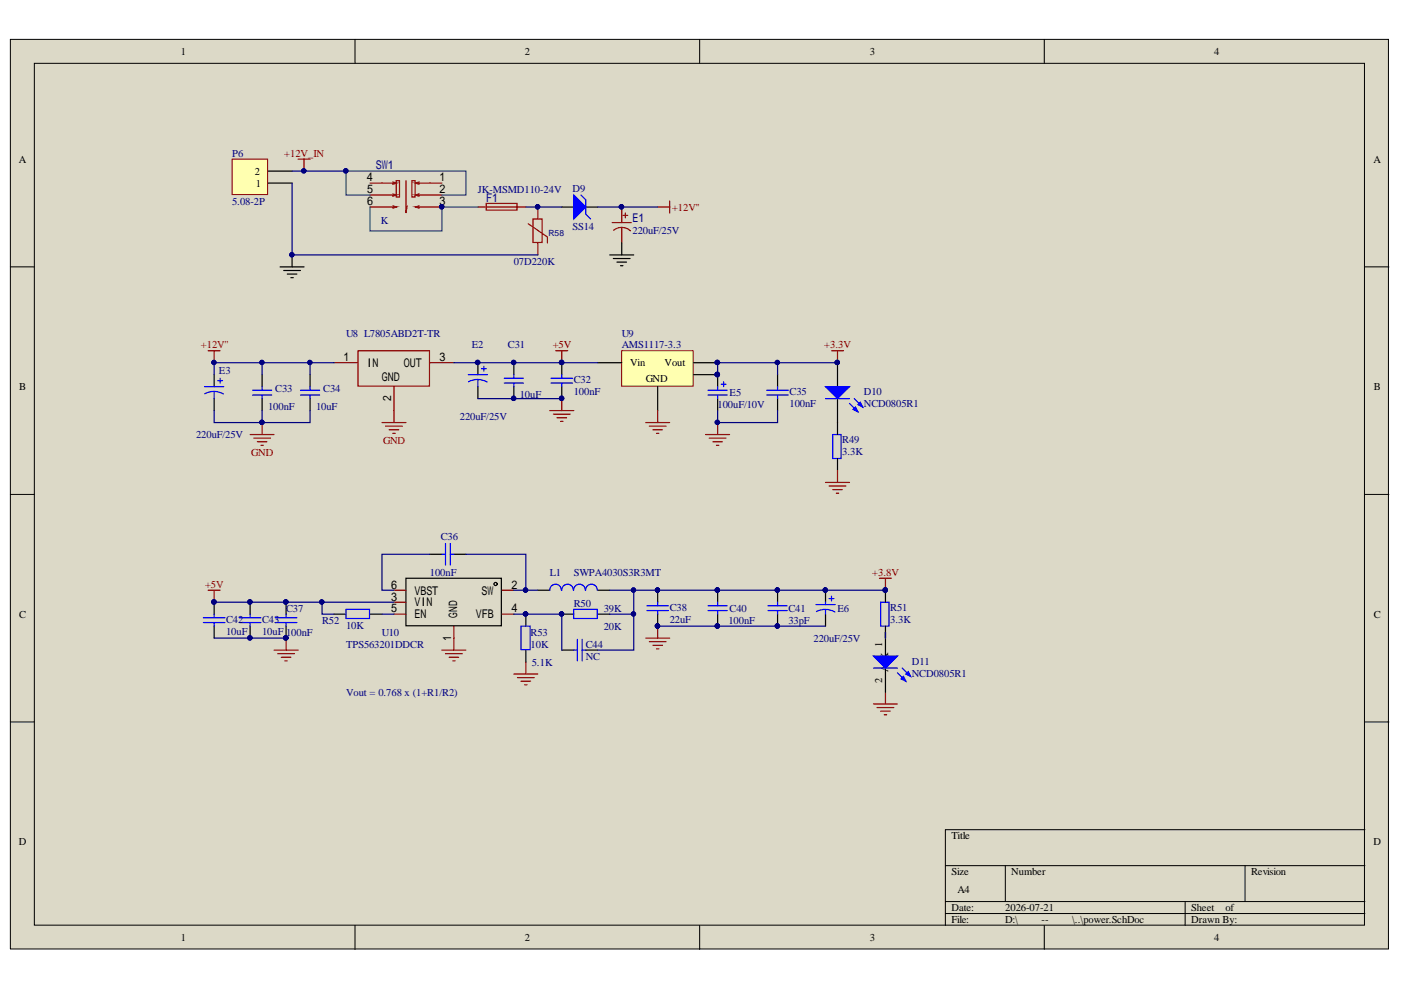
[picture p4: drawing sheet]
<svg xmlns="http://www.w3.org/2000/svg" width="297mm" height="210mm" viewBox="0 0 297 210" stroke-linecap="round" stroke-linejoin="round" font-family="sans-serif">
<defs><g id="words">
<g font-size="2.5" fill="#000080">
<text x="79.7" y="35.9">SW1</text>
<text x="103.1" y="42.8">F1</text>
<text x="134.1" y="47.1">E1</text>
</g>
<g font-size="2.5">
<text x="77.7" y="77.8">IN</text>
<text x="85.6" y="77.8">OUT</text>
<text x="81" y="80.7">GND</text>
<text x="87.8" y="128.6">VIN</text>
<text x="87.8" y="131.1">EN</text>
<text x="87.8" y="126.1">VBST</text>
<text x="100.9" y="131.1">VFB</text>
<text x="102.1" y="126.1">SW</text>
</g>
<g font-size="2.2">
<text x="38.3" y="11.7">1</text>
<text x="111.3" y="11.7">2</text>
<text x="184.4" y="11.7">3</text>
<text x="257.4" y="11.7">4</text>
<text x="4" y="34.5">A</text>
<text x="291.2" y="34.5">A</text>
<text x="54" y="37.1">2</text>
<text x="54.2" y="39.6">1</text>
<text x="133.6" y="77.7">Vin</text>
<text x="140.9" y="77.7">Vout</text>
<text x="4.1" y="82.7">B</text>
<text x="136.9" y="81">GND</text>
<text x="291.3" y="82.7">B</text>
<text x="4.1" y="130.9">C</text>
<text x="291.3" y="130.9">C</text>
<text x="187" y="137.1" transform="rotate(-90 187 137.1)">1</text>
<text x="188.3" y="142.5" transform="rotate(-90 188.3 142.5)">A K</text>
<text x="187" y="144.8" transform="rotate(-90 187 144.8)">2</text>
<text x="4" y="179.2">D</text>
<text x="201.7" y="177.9">Title</text>
<text x="291.2" y="179.2">D</text>
<text x="201.7" y="185.5">Size</text>
<text x="214.4" y="185.5">Number</text>
<text x="265.3" y="185.5">Revision</text>
<text x="203" y="189.3">A4</text>
<text x="201.7" y="193.1">Date:</text>
<text x="201.7" y="195.7">File:</text>
<text x="213.1" y="193.1">2026-07-21</text>
<text x="213.1" y="195.7">D:\</text>
<text x="220.8" y="195.7">--</text>
<text x="227.3" y="195.7">\..\power.SchDoc</text>
<text x="252.5" y="193.1">Sheet</text>
<text x="252.5" y="195.7">Drawn By:</text>
<text x="259.8" y="193.1">of</text>
<text x="38.3" y="199.5">1</text>
<text x="111.3" y="199.5">2</text>
<text x="184.4" y="199.5">3</text>
<text x="257.4" y="199.5">4</text>
</g>
<g font-size="2.2" fill="#000080">
<text x="49.2" y="33.3">P6</text>
<text x="101.3" y="40.9">JK-MSMD110-24V</text>
<text x="121.4" y="40.6">D9</text>
<text x="49.2" y="43.4">5.08-2P</text>
<text x="80.7" y="47.5">K</text>
<text x="121.4" y="48.8">SS14</text>
<text x="134.1" y="49.5">220uF/25V</text>
<text x="108.9" y="56.1">07D220K</text>
<text x="73.4" y="71.4">U8 L7805ABD2T-TR</text>
<text x="131.8" y="71.4">U9</text>
<text x="100" y="73.9">E2</text>
<text x="107.7" y="73.9">C31</text>
<text x="131.8" y="73.9">AMS1117-3.3</text>
<text x="46.4" y="79.2">E3</text>
<text x="58.4" y="83">C33</text>
<text x="68.5" y="83">C34</text>
<text x="121.7" y="81.3">C32</text>
<text x="121.7" y="83.8">100nF</text>
<text x="167.4" y="83.8">C35</text>
<text x="183.2" y="83.8">D10</text>
<text x="56.8" y="86.8">100nF</text>
<text x="67" y="86.8">10uF</text>
<text x="97.5" y="89.1">220uF/25V</text>
<text x="110.2" y="84.3">10uF</text>
<text x="152.2" y="86.6">100uF/10V</text>
<text x="154.7" y="84">E5</text>
<text x="167.4" y="86.3">100nF</text>
<text x="183.2" y="86.3">NCD0805R1</text>
<text x="41.6" y="92.9">220uF/25V</text>
<text x="178.6" y="93.9">R49</text>
<text x="178.6" y="96.5">3.3K</text>
<text x="93.4" y="114.5">C36</text>
<text x="91.2" y="122.1">100nF</text>
<text x="116.6" y="122.1">L1</text>
<text x="121.7" y="122.1">SWPA4030S3R3MT</text>
<text x="60.7" y="129.7">C37</text>
<text x="121.7" y="128.7">R50</text>
<text x="128" y="129.7">39K</text>
<text x="142" y="129.5">C38</text>
<text x="154.7" y="129.7">C40</text>
<text x="167.1" y="129.7">C41</text>
<text x="177.6" y="129.7">E6</text>
<text x="188.7" y="129.5">R51</text>
<text x="47.9" y="132">C42</text>
<text x="47.9" y="134.6">10uF</text>
<text x="55.6" y="132">C43</text>
<text x="55.6" y="134.6">10uF 100nF</text>
<text x="68.3" y="132.3">R52</text>
<text x="73.4" y="137.4">TPS563201DDCR</text>
<text x="73.4" y="133.3">10K</text>
<text x="81" y="134.8">U10</text>
<text x="112.5" y="134.8">R53</text>
<text x="112.5" y="137.4">10K</text>
<text x="124.2" y="137.4">C44</text>
<text x="128" y="133.6">20K</text>
<text x="142" y="132">22uF</text>
<text x="154.4" y="132.3">100nF</text>
<text x="167.1" y="132.3">33pF</text>
<text x="172.5" y="136.1">220uF/25V</text>
<text x="188.7" y="132">3.3K</text>
<text x="112.8" y="141.2">5.1K</text>
<text x="124.2" y="139.9">NC</text>
<text x="193.3" y="140.9">D11</text>
<text x="193.3" y="143.5">NCD0805R1</text>
<text x="73.4" y="147.5">Vout = 0.768 x (1+R1/R2)</text>
</g>
<g font-size="2.2" fill="#800000">
<text x="60.3" y="33.3">+12V_IN</text>
<text x="142.5" y="44.7">+12V''</text>
<text x="42.6" y="73.9">+12V''</text>
<text x="117.2" y="73.9">+5V</text>
<text x="174.8" y="73.9">+3.3V</text>
<text x="81.2" y="94.1">GND</text>
<text x="53.3" y="96.7">GND</text>
<text x="43.5" y="124.7">+5V</text>
<text x="184.9" y="122.1">+3.8V</text>
</g>
<text font-size="1.8" fill="#000080" x="116.3" y="50.1">R58</text>
</g></defs>
<g fill="#dcd9c7" stroke="#000" stroke-width=".21">
<path d="M2.2 8.3h292.2v192.9h-292.2z"/>
<path d="M7.3 13.4h282v182.8h-282z"/>
</g>
<g fill="none" stroke="#000" stroke-width=".21">
<path d="M75.3 8.3v5.1M148.3 8.3v5.1M221.4 8.3v5.1M2.2 56.6h5.1M289.4 56.6h5.1M2.2 104.8h5.1M289.4 104.8h5.1M2.2 153.1h5.1M289.4 153.1h5.1M289.4 175.9h-89v20.3M75.3 196.2v5.1M148.3 196.2v5.1"/>
<path d="M200.4 183.5h89M200.4 191.2h89M200.4 193.7h89M213.1 183.5v7.7M221.4 196.2v5.1M251.3 191.2v5M264 183.5v7.7"/>
</g>
<g fill="none" stroke="#000" stroke-width=".25">
<path d="M91.2 117.5h2.5M96.2 117.5h2.6M60.7 127.7v2.5M60.7 132.8v2.5M70.8 130.2h2.6M78.4 130.2h2.6M86.1 122.6h20.2v10.1h-20.2zM111.5 130.2v2.6M111.5 137.8v2.6M114 125.1h2.6M119.1 130.2h2.6M126.7 130.2h2.6"/>
<path d="M126.7 125.1h2.6M187.7 125.1v2.6M187.7 132.8v6.3M187.7 141.6v5.1"/>
<circle cx="105.1" cy="123.8" r=".34"/>
</g>
<path d="M83.5 125.1h2.6M83.5 127.7h2.6M83.5 130.2h2.6M96.2 132.8v2.5M106.4 125.1h2.5M106.4 130.2h2.5" fill="none" stroke="#800" stroke-width=".25"/>
<g fill="#000080" stroke="#000080" stroke-width=".21">
<circle cx="111.4" cy="130.2" r=".46"/>
<circle cx="119.1" cy="130.2" r=".46"/>
<circle cx="60.6" cy="135.2" r=".46"/>
<circle cx="60.6" cy="127.6" r=".46"/>
<circle cx="187.7" cy="125.1" r=".46"/>
</g>
<g fill="none" stroke="#00f" stroke-width=".25">
<path d="M93.7 117.5h.8M94.5 115.2v4.6M95.5 117.5h.7M95.5 115.2v4.6M58.4 131h4.5M58.4 132h4.5M60.7 130.2v.8M60.7 132v.8M73.4 129.2h4.9v1.9h-4.9zM110.5 132.8h1.9v4.9h-1.9zM119 125.1a1.22 1.22 0 0 0-1.2-1.2 1.22 1.22 0 0 0-1.2 1.2M121.5 125.1a1.22 1.22 0 0 0-1.2-1.2 1.22 1.22 0 0 0-1.2 1.2"/>
<path d="M121.6 129.2h5v1.9h-5zM124.1 125.1a1.23 1.23 0 0 0-1.2-1.2 1.23 1.23 0 0 0-1.3 1.2M126.6 125.1a1.23 1.23 0 0 0-1.2-1.2 1.23 1.23 0 0 0-1.2 1.2M186.7 127.7h1.8v5.1h-1.8z"/>
</g>
<g fill="none" stroke="#800000" stroke-width=".25">
<path d="M58.1 137.8h5.1M58.9 138.6h3.5M59.6 139.4h2.1M60.7 135.3v2.5M93.7 137.8h5.1M94.5 138.6h3.5M95.2 139.4h2.1M96.2 135.3v2.5M186.5 122.6h2.5M187.7 122.6v2.5M60.4 140.1h.5M96 140.1h.5"/>
<path d="M108.9 142.9h5.1M109.7 143.7h3.6M110.5 144.4h2M111.2 145.2h.5M111.5 140.4v2.5M185.2 149.3h5.1M186 150h3.5M186.7 150.8h2M187.5 151.5h.5M187.7 146.7v2.6"/>
</g>
<path d="M185.2 139.1h5.1l-2.6 2.5z" fill="#00f"/>
<path d="M185.2 139.1h5.1l-2.6 2.5zM190.3 142.7l1.8 1.7M191.3 141.6l1.8 1.8" fill="none" stroke="#00f" stroke-width=".25"/>
<path d="M191 143.9l.5-.5 .6 1z" fill="#00f"/>
<path d="M191 143.9l.5-.5 .6 1z" fill="none" stroke="#00f" stroke-width=".25"/>
<path d="M192.1 142.9l.5-.5 .5 1z" fill="#00f"/>
<g fill="none" stroke="#00f" stroke-width=".25">
<path d="M43.1 132h4.6M43.1 131h4.6M45.4 130.2v.8M45.4 132v.8M50.7 132h4.6M50.7 131h4.6M53 130.2v.8M53 132v.8M121.7 137.8h.7M122.4 135.5v4.6M123.4 137.8h.8M123.4 135.5v4.6"/>
<path d="M137.2 129.5h4.5M137.2 128.4h4.5M139.4 127.7v.7M139.4 129.5v.7M150.1 129.5h4.1M150.1 128.4h4.1M152.2 127.7v.7M152.2 129.5v.7M162.8 129.5h4.1M162.8 128.4h4.1M164.9 127.7v.7M164.9 129.5v.7"/>
<path d="M173 128.2h4.1M173.1 129.7a4 4 0 0 1 3.9 .1M175 127.7v.5M175 129.2v1M175.8 126.9h1M176.3 126.4v1M185.2 141.6h5.1M192.1 142.9l.5-.5 .5 1z"/>
</g>
<g fill="none" stroke="#000" stroke-width=".25">
<path d="M119.1 43.9h2.6M124.2 43.9h2.5M129.3 54.1h5.1M130 54.8h3.6M130.8 55.6h2M131.6 56.3h.5M131.8 51.5v2.6M45.4 127.7v2.5M45.4 132.8v2.5M53 127.7v2.5M53 132.8v2.5M119.1 137.8h2.6"/>
<path d="M124.2 137.8h2.5M139.4 125.1v2.6M139.4 130.2v2.6M152.2 125.1v2.6M152.2 130.2v2.6M164.9 125.1v2.6M164.9 130.2v2.6M175 125.1v2.6M175 130.2v2.6"/>
</g>
<path d="M139.4 43.9h2.6M142 42.6v2.6M44.1 125.1h2.6M45.4 125.1v2.6M136.9 135.3h5.1M137.7 136.1h3.5M138.4 136.8h2.1M139.2 137.6h.5M139.4 132.8v2.5" fill="none" stroke="#800000" stroke-width=".25"/>
<g fill="#000080" stroke="#000080" stroke-width=".21">
<circle cx="45.4" cy="127.6" r=".46"/>
<circle cx="152.1" cy="125.1" r=".47"/>
<circle cx="152.1" cy="132.7" r=".47"/>
<circle cx="164.8" cy="125.1" r=".46"/>
<circle cx="164.8" cy="132.7" r=".46"/>
<circle cx="175" cy="125.1" r=".46"/>
<circle cx="139.4" cy="132.7" r=".46"/>
<circle cx="139.4" cy="125.1" r=".46"/>
<circle cx="131.8" cy="43.8" r=".46"/>
<circle cx="53" cy="127.6" r=".46"/>
<circle cx="53" cy="135.2" r=".46"/>
</g>
<path d="M103.1 43.1h6.5v1.5h-6.5zM103.9 43.9h5M129.8 47.2h4.1M130.1 48.8a2.73 2.73 0 0 1 3.6 .1M131.8 46.4v.8M131.8 48.2v.8M132.1 45.7h1M132.6 45.2v1" fill="none" stroke="#a00000" stroke-width=".25"/>
<path d="M101.3 43.9h2.6M108.9 43.9h2.6M131.8 43.9v2.5M131.8 49v2.5" fill="none" stroke="#800" stroke-width=".25"/>
<path d="M121.7 41.4l2.5 2.5-2.5 2.5z" fill="#00f"/>
<path d="M121.7 41.4l2.5 2.5-2.5 2.5zM123.2 41.4l1 1v3l1 1M176.5 92.1h1.8v5.1h-1.8z" fill="none" stroke="#00f" stroke-width=".25"/>
<path d="M63.2 33.7h2.5M64.5 33.7v2.6" fill="none" stroke="#800000" stroke-width=".25"/>
<g fill="#000080" stroke="#000080" stroke-width=".21">
<circle cx="64.4" cy="36.2" r=".46"/>
<circle cx="61.9" cy="54" r=".46"/>
</g>
<path d="M59.4 56.6h5.1M60.1 57.4h3.6M60.9 58.1h2M61.7 58.9h.5M61.9 54.1v2.5M177.6 89.6v2.5M177.6 97.2v2.6" fill="none" stroke="#000" stroke-width=".25"/>
<path d="M131.8 74.4h15.2v7.5h-15.2z" fill="#ffffb0" stroke="#800000" stroke-width=".21"/>
<g fill="none" stroke="#000" stroke-width=".25">
<path d="M55.6 79.4v2.6M65.7 79.4v2.6M101.3 76.9v2.5M108.9 76.9v2.5M119.1 76.9v2.5M126.7 76.9h5.1M147.1 76.9h5.1M147.1 79.4h5.1M164.9 79.4v2.6M177.6 76.9v5.1M55.6 84.5v2.6M65.7 84.5v2.6"/>
<path d="M101.3 82v2.5M108.9 82v2.5M119.1 82v2.5M139.4 82v5.1M164.9 84.5v2.6M177.6 84.5v5.1"/>
</g>
<g fill="#000080" stroke="#000080" stroke-width=".21">
<circle cx="152.1" cy="76.8" r=".46"/>
<circle cx="152.1" cy="79.4" r=".47"/>
<circle cx="119.1" cy="76.8" r=".46"/>
<circle cx="177.5" cy="76.8" r=".46"/>
<circle cx="108.9" cy="76.8" r=".46"/>
<circle cx="108.9" cy="84.5" r=".46"/>
<circle cx="119.1" cy="84.5" r=".46"/>
<circle cx="101.3" cy="76.8" r=".46"/>
</g>
<path d="M117.8 74.4h2.6M119.1 74.4v2.5M176.3 74.4h2.5M177.6 74.4v2.5" fill="none" stroke="#800000" stroke-width=".25"/>
<g fill="none" stroke="#00f" stroke-width=".25">
<path d="M99.3 79.4h4.1M102.1 78.2h1M102.6 77.7v1M108.9 79.4v.8M119.1 79.4v.8M53.5 83.8h4.1M53.5 82.7h4.1M55.6 82v.7M55.6 83.8v.7M63.7 83.8h4.1M63.7 82.7h4.1M65.7 82v.7"/>
<path d="M65.7 83.8v.7M101.3 80.5l1.2 .2 .8 .3M101.3 80.5h-.8l-1.2 .4M101.3 80.5v1.5M106.9 81.2h4.1M106.9 80.2h4.1M108.9 81.2v.8M116.8 81.2h4.6M116.8 80.2h4.6M119.1 81.2v.8M162.6 83.8h4.5M162.6 82.7h4.5"/>
<path d="M164.9 82v.7M164.9 83.8v.7"/>
</g>
<path d="M75.9 74.4h15.2v7.5h-15.2z" fill="none" stroke="#a00000" stroke-width=".25"/>
<path d="M70.8 76.9h5.1M91.2 76.9h5M83.5 82v5.1" fill="none" stroke="#800" stroke-width=".25"/>
<path d="M175 82h5.1l-2.5 2.5z" fill="#00f"/>
<path d="M175 82h5.1l-2.5 2.5zM180.1 85.5l1.8 1.8M181.1 84.5l1.8 1.8" fill="none" stroke="#00f" stroke-width=".25"/>
<path d="M180.9 86.8l.5-.5 .5 1z" fill="#00f"/>
<path d="M180.9 86.8l.5-.5 .5 1z" fill="none" stroke="#00f" stroke-width=".25"/>
<path d="M181.9 85.8l.5-.5 .5 1z" fill="#00f"/>
<g fill="none" stroke="#00f" stroke-width=".25">
<path d="M43.4 82h4M45.4 83l.8 .1 1.2 .4M45.4 83l-.8 .1-1.2 .4M45.4 83v1.5M46.2 80.7h1M46.7 80.2v1M150.1 82.7h4.1M150.1 83.8h4.1M152.2 82v.7M152.2 83.8v.7M152.9 81.5h1M153.4 81v1"/>
<path d="M175 84.5h5.1M181.9 85.8l.5-.5 .5 1z"/>
</g>
<g fill="#000080" stroke="#000080" stroke-width=".21">
<circle cx="177.5" cy="76.8" r=".46"/>
<circle cx="152.1" cy="79.4" r=".47"/>
<circle cx="119.1" cy="84.5" r=".46"/>
<circle cx="152.1" cy="89.5" r=".46"/>
<circle cx="55.5" cy="89.5" r=".46"/>
<circle cx="45.4" cy="76.8" r=".46"/>
<circle cx="114" cy="43.8" r=".46"/>
</g>
<path d="M45.4 79.4v2.6M152.2 79.4v2.6M45.4 84.5v2.6M152.2 84.5v2.6" fill="none" stroke="#000" stroke-width=".25"/>
<g fill="none" stroke="#800000" stroke-width=".25">
<path d="M44.1 74.4h2.6M45.4 74.4v2.5M53 92.1h5.1M53.8 92.9h3.6M54.6 93.7h2M55.3 94.4h.5M55.6 89.6v2.5M81 89.6h5.1M81.7 90.4h3.6M82.5 91.1h2M83.3 91.9h.5M83.5 87.1v2.5"/>
<path d="M116.6 87.1h5.1M117.3 87.8h3.6M118.1 88.6h2M118.9 89.3h.5M119.1 84.5v2.6M136.9 89.6h5.1M137.7 90.4h3.5M138.4 91.1h2.1M139.2 91.9h.5M139.4 87.1v2.5M149.6 92.1h5.1M150.4 92.9h3.5"/>
<path d="M151.1 93.7h2.1M151.9 94.4h.5M152.2 89.6v2.5M177.6 99.8v2.5M175 102.3h5.1M175.8 103.1h3.5M176.5 103.8h2.1M177.3 104.6h.5"/>
</g>
<path d="M114 43.9v2.5M114 51.5v2.6" fill="none" stroke="#800" stroke-width=".25"/>
<path d="M112 47.4l4.1 2.8v1.3M113 46.4h1.9v5h-1.9z" fill="none" stroke="#a00000" stroke-width=".25"/>
<path d="M49.2 33.7h7.5v7.6h-7.5z" fill="#ffffb0" stroke="#800000" stroke-width=".21"/>
<path d="M56.8 38.8h5.1M56.8 36.3h5.1" fill="none" stroke="#000" stroke-width=".25"/>
<g fill="none" stroke="#a00000" stroke-width=".25">
<path d="M81 38.8h3l-.7 .3M83.3 38.6l.7 .2M84 38.3h.7v3.5h-.7zM86.1 38.3v6.9l.2-1.6M87.3 38.3h.7v3.5h-.7zM88.9 38.6l-.8 .2M91.2 38.8h-3.1l.8 .3M81 41.4h3l-.7 .2M81 43.9h3l-.7 .2M83.3 41.1l.7 .3M83.3 43.6l.7 .3M88.9 41.1l-.8 .3"/>
<path d="M88.9 43.6l-.8 .3M91.2 41.4h-3.1l.8 .2M91.2 43.9h-3.1l.8 .2"/>
</g>
<path d="M78.4 38.8h2.6M91.2 38.8h2.5M78.4 41.4h2.6M78.4 43.9h2.6M91.2 41.4h2.5M91.2 43.9h2.5" fill="none" stroke="#800" stroke-width=".25"/>
<g fill="#000080" stroke="#000080" stroke-width=".21">
<circle cx="93.6" cy="43.8" r=".46"/>
<circle cx="111.4" cy="125.1" r=".47"/>
<circle cx="68.2" cy="127.6" r=".46"/>
<circle cx="134.3" cy="125.1" r=".46"/>
<circle cx="187.7" cy="125.1" r=".46"/>
<circle cx="175" cy="125.1" r=".46"/>
<circle cx="164.8" cy="125.1" r=".46"/>
<circle cx="152.1" cy="125.1" r=".47"/>
<circle cx="139.4" cy="125.1" r=".46"/>
<circle cx="134.3" cy="130.2" r=".46"/>
<circle cx="111.4" cy="130.2" r=".46"/>
<circle cx="119.1" cy="130.2" r=".46"/>
<circle cx="139.4" cy="132.7" r=".46"/>
<circle cx="152.1" cy="132.7" r=".47"/>
<circle cx="164.8" cy="132.7" r=".46"/>
<circle cx="114" cy="43.8" r=".46"/>
<circle cx="131.8" cy="43.8" r=".46"/>
<circle cx="45.4" cy="127.6" r=".46"/>
<circle cx="53" cy="127.6" r=".46"/>
<circle cx="60.6" cy="127.6" r=".46"/>
<circle cx="53" cy="135.2" r=".46"/>
<circle cx="60.6" cy="135.2" r=".46"/>
<circle cx="73.3" cy="36.2" r=".46"/>
<circle cx="64.4" cy="36.2" r=".46"/>
<circle cx="152.1" cy="76.8" r=".46"/>
<circle cx="164.8" cy="76.8" r=".46"/>
<circle cx="177.5" cy="76.8" r=".46"/>
<circle cx="101.3" cy="76.8" r=".46"/>
<circle cx="108.9" cy="76.8" r=".46"/>
<circle cx="119.1" cy="76.8" r=".46"/>
<circle cx="55.5" cy="76.8" r=".46"/>
<circle cx="65.7" cy="76.8" r=".46"/>
<circle cx="152.1" cy="79.4" r=".47"/>
<circle cx="45.4" cy="76.8" r=".46"/>
<circle cx="108.9" cy="84.5" r=".46"/>
<circle cx="119.1" cy="84.5" r=".46"/>
<circle cx="55.5" cy="89.5" r=".46"/>
<circle cx="152.1" cy="89.5" r=".46"/>
<circle cx="61.9" cy="54" r=".46"/>
</g>
<g fill="none" stroke="#000080" stroke-width=".25">
<path d="M61.9 36.3h11.5M61.9 38.8v15.3h52.1M111.5 43.9h7.6M126.7 43.9h12.7M45.4 79.4v-2.5h10.2v2.5M55.6 76.9h15.2M65.7 76.9v2.5M96.2 76.9h30.5M164.9 76.9v2.5M177.6 76.9h-25.4v2.5M45.4 87.1v2.5h10.2v-2.5M65.7 87.1v2.5h-10.1"/>
<path d="M101.3 84.5h17.8M152.2 87.1v2.5h12.7v-2.5M91.2 117.5h-10.2v7.6h2.5M98.8 117.5h12.7v7.6M45.4 127.7h38.1M45.4 135.3h15.3M68.3 127.7v2.5h2.5M81 130.2h2.5M108.9 125.1h5.1M108.9 130.2h10.2v7.6M129.3 125.1h5.1M134.4 130.2v7.6h-7.7"/>
<path d="M139.4 132.8h35.6M187.7 125.1h-53.3v5.1h-5.1M187.7 134v1.3"/>
</g>
<path d="M78.4 41.4h-5v-5.1h25.4v5.1h-5.1M78.4 43.9v5.1h15.3v-5.1h7.6" fill="none" stroke="#1f4769" stroke-width=".25"/>
<use href="#words"/>
</svg>
